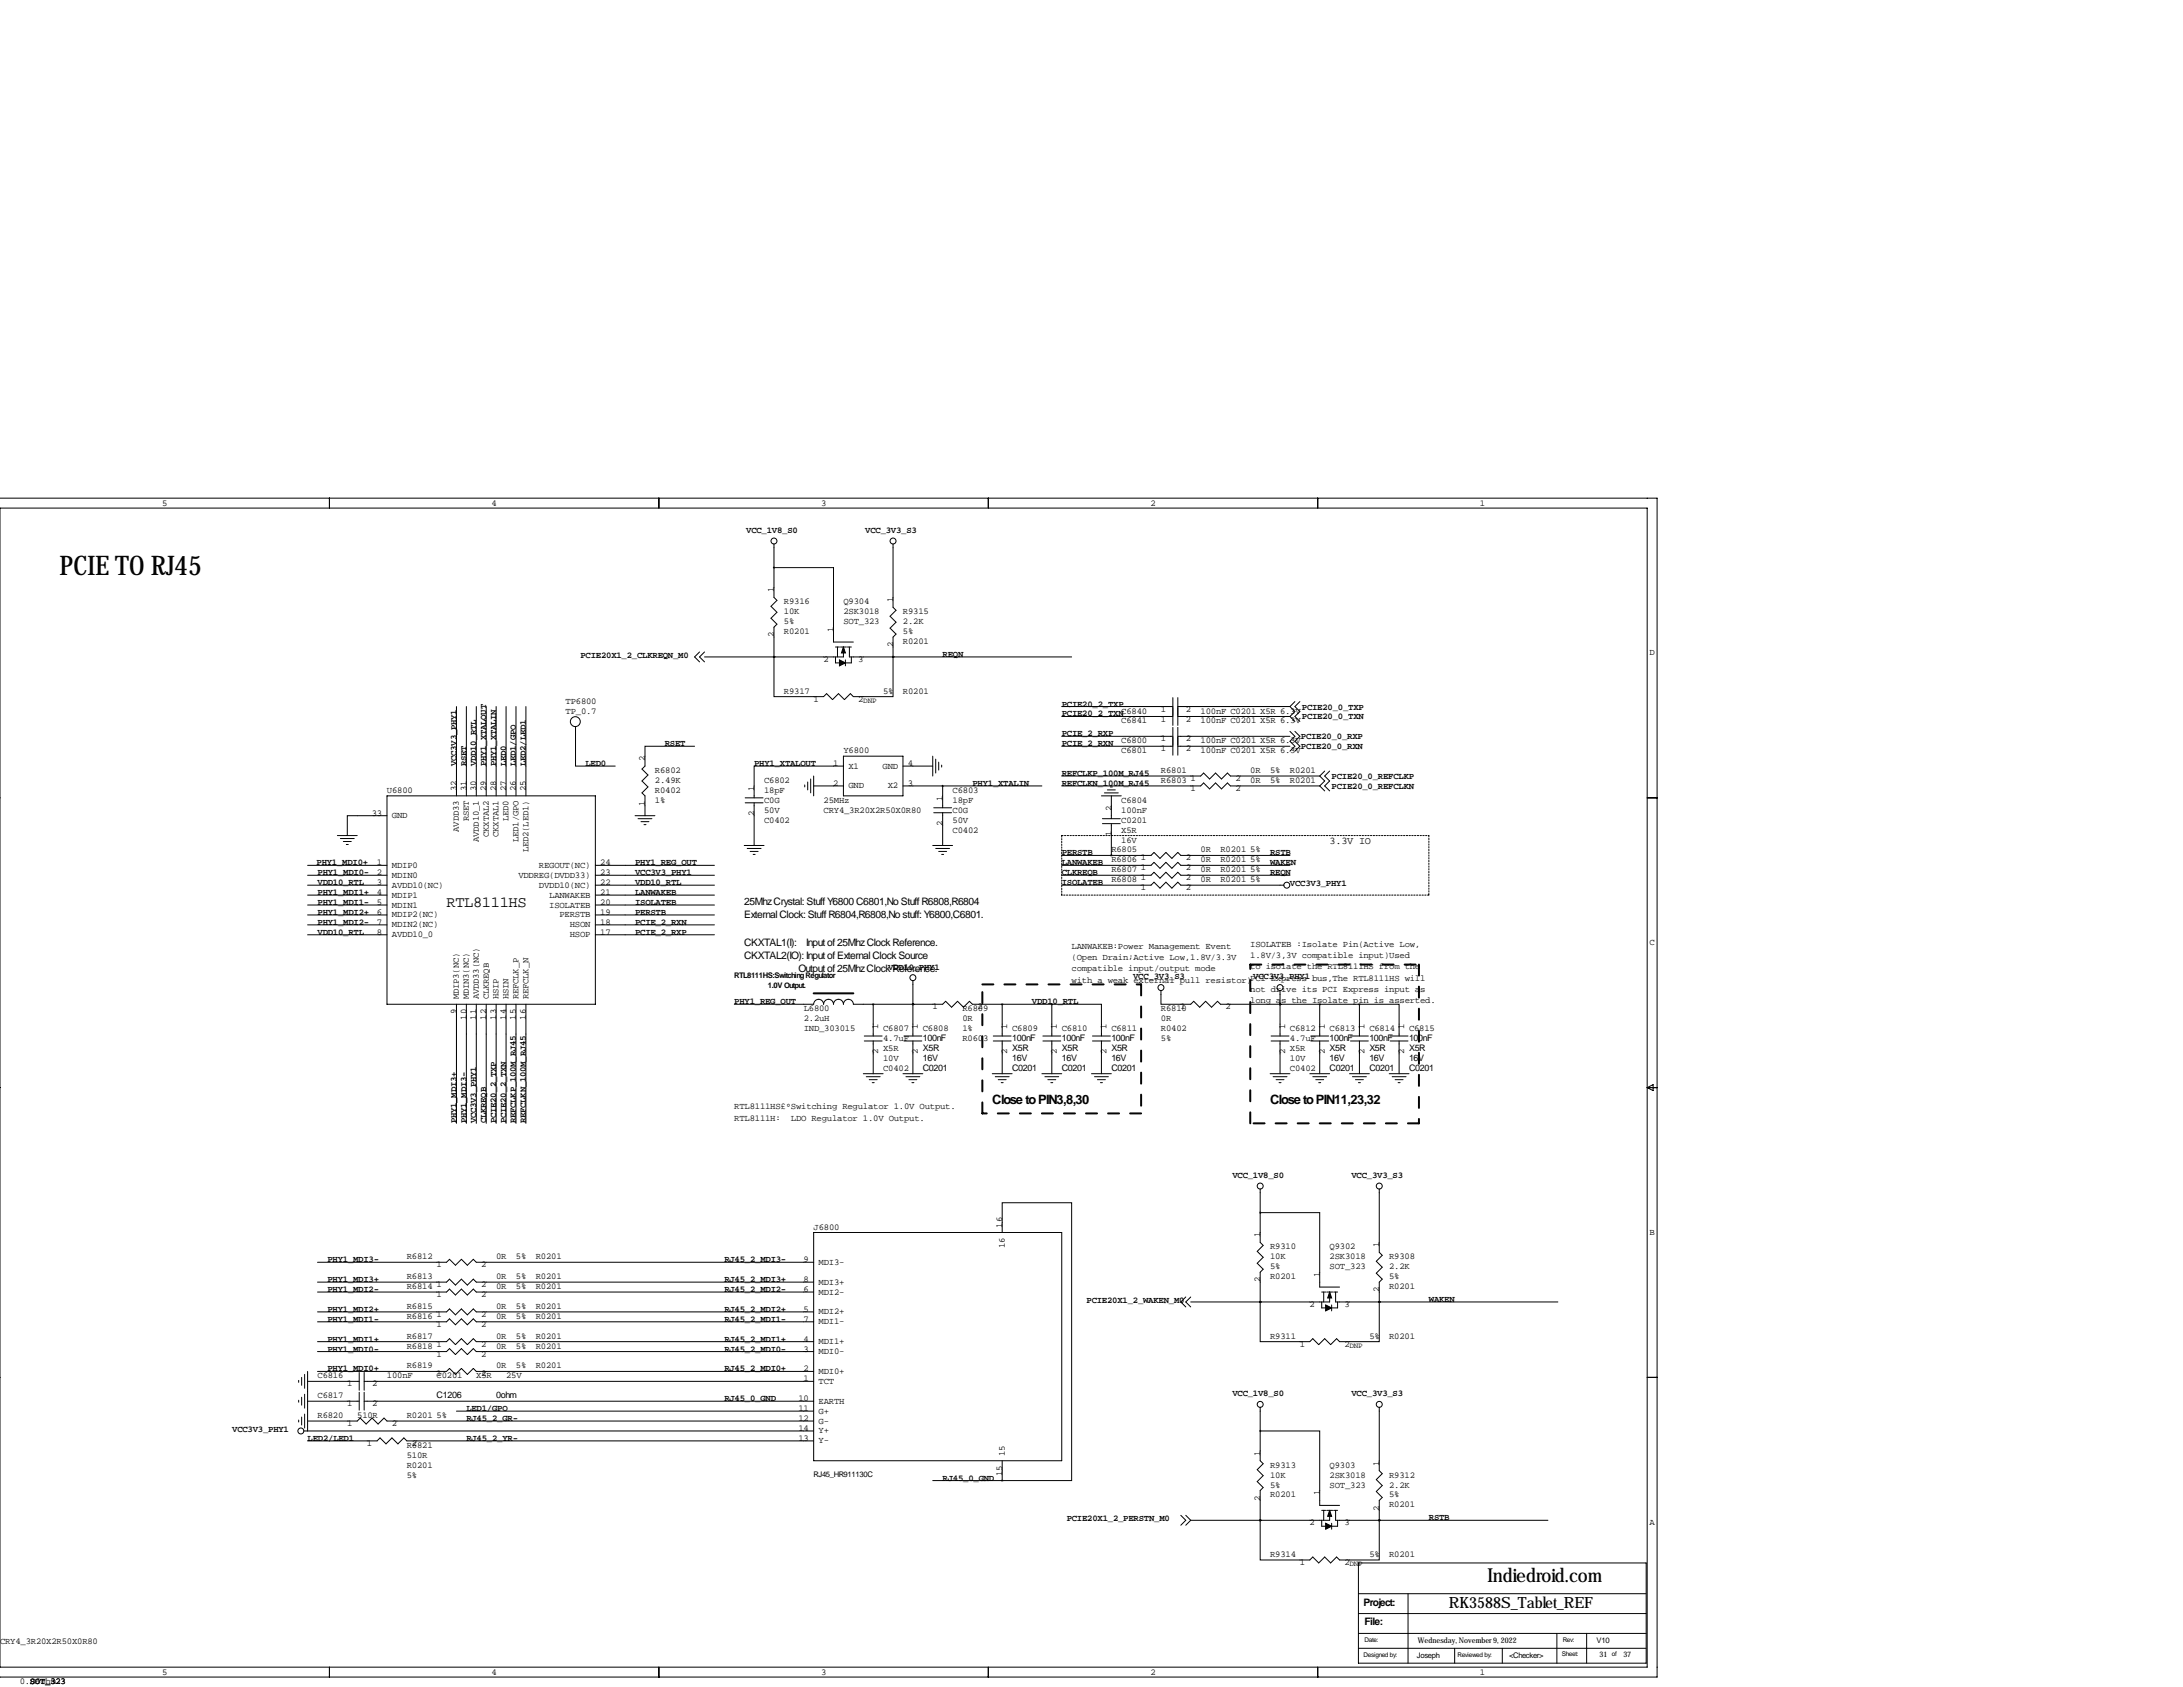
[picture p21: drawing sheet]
<svg xmlns="http://www.w3.org/2000/svg" width="559mm" height="432mm" viewBox="0 0 559 432" stroke-linecap="round" stroke-linejoin="round" font-family="sans-serif">
<defs><g id="words">
<text font-size="6.9" x="15.2" y="147.1">PCIE TO RJ45</text>
<text font-size="4.9" x="380.7" y="404.9">Indiedroid.com</text>
<g font-size="4">
<text x="114.3" y="232.2">RTL8111HS</text>
<text x="370.8" y="411.5">RK3588S_Tablet_REF</text>
</g>
<g font-size="3.3">
<text x="254" y="282.7">Close to PIN3,8,30</text>
<text x="325.1" y="282.7">Close to PIN11,23,32</text>
</g>
<g font-size="2.6">
<text x="340.4" y="216.2">3.3V IO</text>
<text x="190.5" y="231.6">25Mhz Crystal: Stuff Y6800 C6801,No Stuff R6808,R6804</text>
<text x="190.5" y="235">External Clock: Stuff R6804,R6808,No stuff: Y6800,C6801.</text>
<text x="190.5" y="242.1">CKXTAL1(I):</text>
<text x="190.5" y="245.4">CKXTAL2(IO): Input of External Clock Source</text>
<text x="206.3" y="242.1">Input of 25Mhz Clock Reference.</text>
<text x="204.4" y="248.8">Output of 25Mhz Clock Reference.</text>
<text x="349" y="411">Project:</text>
<text x="349.2" y="416.1">File:</text>
</g>
<g font-size="2.3">
<text x="41.5" y="129.4">5</text>
<text x="125.8" y="129.4">4</text>
<text x="210.2" y="129.4">3</text>
<text x="294.5" y="129.4">2</text>
<text x="378.8" y="129.4">1</text>
<text x="191" y="136.4">VCC_1V8_S0</text>
<text x="221.5" y="136.4">VCC_3V3_S3</text>
<text x="198.1" y="151.6" transform="rotate(-90 198.1 151.6)">1</text>
<text x="200.7" y="154.7">R9316</text>
<text x="215.9" y="154.7">Q9304</text>
<text x="228.6" y="154.2" transform="rotate(-90 228.6 154.2)">1</text>
<text x="200.7" y="159.8">5%</text>
<text x="200.7" y="157.2">10K</text>
<text x="213.4" y="161.8" transform="rotate(-90 213.4 161.8)">1</text>
<text x="215.9" y="159.8">SOT_323</text>
<text x="215.9" y="157.2">2SK3018</text>
<text x="231.1" y="157.2">R9315</text>
<text x="231.1" y="159.8">2.2K</text>
<text x="198.1" y="163.1" transform="rotate(-90 198.1 163.1)">2</text>
<text x="200.7" y="162.3">R0201</text>
<text x="228.6" y="165.7" transform="rotate(-90 228.6 165.7)">2</text>
<text x="231.1" y="164.8">R0201</text>
<text x="231.1" y="162.3">5%</text>
<text x="422.3" y="167.8">D</text>
<text x="148.6" y="168.4">PCIE20X1_2_CLKREQN_M0</text>
<text x="210.8" y="169.4">2</text>
<text x="219.7" y="169.4">3</text>
<text x="241.3" y="168.1">REQN</text>
<text x="200.7" y="177.5">R9317</text>
<text x="208.2" y="179.6">1</text>
<text x="219.7" y="179.6">2</text>
<text x="226.1" y="177.5">5%</text>
<text x="231.1" y="177.5">R0201</text>
<text x="144.8" y="180.1">TP6800</text>
<text x="144.8" y="182.6">TP_0.7</text>
<text x="271.8" y="180.8">PCIE20_2_TXP</text>
<text x="271.8" y="183.4">PCIE20_2_TXN</text>
<text x="287" y="182.6">C6840</text>
<text x="287" y="185.2">C6841</text>
<text x="297.1" y="182.1">1</text>
<text x="297.1" y="184.7">1</text>
<text x="303.5" y="182.1">2</text>
<text x="303.5" y="184.7">2</text>
<text x="307.3" y="182.6">100nF C0201 X5R 6.3V</text>
<text x="307.3" y="185.2">100nF C0201 X5R 6.3V</text>
<text x="333.2" y="181.6">PCIE20_0_TXP</text>
<text x="333.2" y="184.1">PCIE20_0_TXN</text>
<text x="170.2" y="191">RSET</text>
<text x="271.8" y="191">PCIE_2_RXN</text>
<text x="271.8" y="188.5">PCIE_2_RXP</text>
<text x="287" y="190.2">C6800</text>
<text x="297.1" y="189.8">1</text>
<text x="303.5" y="189.8">2</text>
<text x="307.3" y="190.2">100nF C0201 X5R 6.3V</text>
<text x="333" y="189.2">PCIE20_0_RXP</text>
<text x="333" y="191.8">PCIE20_0_RXN</text>
<text x="116.8" y="196.1" transform="rotate(-90 116.8 196.1)">VCC3V3_PHY1</text>
<text x="119.4" y="196.1" transform="rotate(-90 119.4 196.1)">RSET</text>
<text x="121.9" y="196.1" transform="rotate(-90 121.9 196.1)">VDD10_RTL</text>
<text x="124.5" y="196.1" transform="rotate(-90 124.5 196.1)">PHY1_XTALOUT</text>
<text x="127" y="196.1" transform="rotate(-90 127 196.1)">PHY1_XTALIN</text>
<text x="129.5" y="196.1" transform="rotate(-90 129.5 196.1)">LED0</text>
<text x="132.1" y="196.1" transform="rotate(-90 132.1 196.1)">LED1/GPO</text>
<text x="134.6" y="196.1" transform="rotate(-90 134.6 196.1)">LED2/LED1</text>
<text x="149.9" y="196.1">LED0</text>
<text x="165.1" y="194.8" transform="rotate(-90 165.1 194.8)">2</text>
<text x="167.6" y="197.9">R6802</text>
<text x="193" y="196.1">PHY1_XTALOUT</text>
<text x="213.3" y="196.1">1</text>
<text x="215.9" y="192.8">Y6800</text>
<text x="217.2" y="196.7">X1</text>
<text x="225.9" y="196.7">GND</text>
<text x="232.4" y="196.1">4</text>
<text x="287" y="192.8">C6801</text>
<text x="297.1" y="192.3">1</text>
<text x="297.2" y="197.9">R6801</text>
<text x="303.5" y="192.3">2</text>
<text x="307.3" y="192.8">100nF C0201 X5R 6.3V</text>
<text x="320" y="197.9">0R</text>
<text x="325.1" y="197.9">5%</text>
<text x="330.2" y="197.9">R0201</text>
<text x="99.1" y="202.9">U6800</text>
<text x="116.8" y="202.4" transform="rotate(-90 116.8 202.4)">32</text>
<text x="119.4" y="202.4" transform="rotate(-90 119.4 202.4)">31</text>
<text x="121.9" y="202.4" transform="rotate(-90 121.9 202.4)">30</text>
<text x="124.5" y="202.4" transform="rotate(-90 124.5 202.4)">29</text>
<text x="127" y="202.4" transform="rotate(-90 127 202.4)">28</text>
<text x="129.5" y="202.4" transform="rotate(-90 129.5 202.4)">27</text>
<text x="132.1" y="202.4" transform="rotate(-90 132.1 202.4)">26</text>
<text x="134.6" y="202.4" transform="rotate(-90 134.6 202.4)">25</text>
<text x="167.6" y="202.9">R0402</text>
<text x="167.6" y="200.4">2.49K</text>
<text x="193" y="202.4" transform="rotate(-90 193 202.4)">1</text>
<text x="195.6" y="200.4">C6802</text>
<text x="195.6" y="202.9">18pF</text>
<text x="213.3" y="201.2">2</text>
<text x="217.2" y="201.8">GND</text>
<text x="227.2" y="201.8">X2</text>
<text x="232.4" y="201.2">3</text>
<text x="243.8" y="202.9">C6803</text>
<text x="248.9" y="201.2">PHY1_XTALIN</text>
<text x="271.8" y="201.2">REFCLKN_100M_RJ45</text>
<text x="271.8" y="198.6">REFCLKP_100M_RJ45</text>
<text x="297.2" y="200.4">R6803</text>
<text x="304.8" y="202.5">1</text>
<text x="304.8" y="199.9">1</text>
<text x="316.2" y="202.5">2</text>
<text x="316.2" y="199.9">2</text>
<text x="320" y="200.4">0R</text>
<text x="325.1" y="200.4">5%</text>
<text x="330.2" y="200.4">R0201</text>
<text x="340.9" y="201.9">PCIE20_0_REFCLKN</text>
<text x="340.9" y="199.4">PCIE20_0_REFCLKP</text>
<text x="95.2" y="208.8">33</text>
<text x="100.3" y="209.4">GND</text>
<text x="165.1" y="206.3" transform="rotate(-90 165.1 206.3)">1</text>
<text x="167.6" y="205.5">1%</text>
<text x="193" y="208.8" transform="rotate(-90 193 208.8)">2</text>
<text x="195.6" y="205.5">C0G</text>
<text x="195.6" y="208">50V</text>
<text x="210.8" y="208">CRY4_3R20X2R50X0R80</text>
<text x="210.8" y="205.5">25MHz</text>
<text x="241.3" y="205" transform="rotate(-90 241.3 205)">1</text>
<text x="243.8" y="208">C0G</text>
<text x="243.8" y="205.5">18pF</text>
<text x="284.5" y="207.5" transform="rotate(-90 284.5 207.5)">2</text>
<text x="287" y="205.5">C6804</text>
<text x="287" y="208">100nF</text>
<text x="117.5" y="212.9" transform="rotate(-90 117.5 212.9)">AVDD33</text>
<text x="120" y="210.2" transform="rotate(-90 120 210.2)">RSET</text>
<text x="122.6" y="215.5" transform="rotate(-90 122.6 215.5)">AVDD10_1</text>
<text x="125.1" y="214.2" transform="rotate(-90 125.1 214.2)">CKXTAL2</text>
<text x="127.6" y="214.2" transform="rotate(-90 127.6 214.2)">CKXTAL1</text>
<text x="130.2" y="210.2" transform="rotate(-90 130.2 210.2)">LED0</text>
<text x="132.7" y="215.5" transform="rotate(-90 132.7 215.5)">LED1/GPO</text>
<text x="195.6" y="210.6">C0402</text>
<text x="241.3" y="211.4" transform="rotate(-90 241.3 211.4)">2</text>
<text x="243.8" y="213.1">C0402</text>
<text x="243.8" y="210.6">50V</text>
<text x="284.5" y="213.9" transform="rotate(-90 284.5 213.9)">1</text>
<text x="287" y="210.6">C0201</text>
<text x="287" y="213.1">X5R</text>
<text x="287" y="215.6">16V</text>
<text x="81" y="221.5">PHY1_MDI0+</text>
<text x="96.5" y="221.5">1</text>
<text x="135.3" y="218.2" transform="rotate(-90 135.3 218.2)">LED2(LED1)</text>
<text x="153.7" y="221.5">24</text>
<text x="162.6" y="221.5">PHY1_REG_OUT</text>
<text x="271.8" y="218.9">PERSTB</text>
<text x="271.8" y="221.5">LANWAKEB</text>
<text x="284.5" y="218.2">R6805</text>
<text x="284.5" y="220.7">R6806</text>
<text x="292.1" y="220.2">1</text>
<text x="303.5" y="220.2">2</text>
<text x="307.3" y="218.2">0R</text>
<text x="307.3" y="220.7">0R</text>
<text x="312.4" y="218.2">R0201</text>
<text x="312.4" y="220.7">R0201</text>
<text x="320" y="218.2">5%</text>
<text x="320" y="220.7">5%</text>
<text x="325.1" y="218.9">RSTB</text>
<text x="325.1" y="221.5">WAKEN</text>
<text x="81.3" y="224">PHY1_MDI0-</text>
<text x="81.3" y="226.6">VDD10_RTL</text>
<text x="96.5" y="226.6">3</text>
<text x="96.5" y="224">2</text>
<text x="100.3" y="227.2">AVDD10(NC)</text>
<text x="100.3" y="222.1">MDIP0</text>
<text x="100.3" y="224.7">MDIN0</text>
<text x="132.7" y="224.7">VDDREG(DVDD33)</text>
<text x="138" y="222.1">REGOUT(NC)</text>
<text x="138" y="227.2">DVDD10(NC)</text>
<text x="153.7" y="224">23</text>
<text x="153.7" y="226.6">22</text>
<text x="162.6" y="226.6">VDD10_RTL</text>
<text x="162.6" y="224">VCC3V3_PHY1</text>
<text x="271.8" y="226.6">ISOLATEB</text>
<text x="271.8" y="224">CLKREQB</text>
<text x="284.5" y="225.8">R6808</text>
<text x="284.5" y="223.3">R6807</text>
<text x="292.1" y="227.9">1</text>
<text x="292.1" y="222.8">1</text>
<text x="292.1" y="225.3">1</text>
<text x="303.5" y="227.9">2</text>
<text x="303.5" y="222.8">2</text>
<text x="303.5" y="225.3">2</text>
<text x="307.3" y="225.8">0R</text>
<text x="307.3" y="223.3">0R</text>
<text x="312.4" y="225.8">R0201</text>
<text x="312.4" y="223.3">R0201</text>
<text x="320" y="225.8">5%</text>
<text x="320" y="223.3">5%</text>
<text x="325.1" y="224">REQN</text>
<text x="330.2" y="226.8">VCC3V3_PHY1</text>
<text x="81.3" y="229.1">PHY1_MDI1+</text>
<text x="81.3" y="231.6">PHY1_MDI1-</text>
<text x="96.5" y="229.1">4</text>
<text x="96.5" y="231.6">5</text>
<text x="100.3" y="229.8">MDIP1</text>
<text x="100.3" y="232.3">MDIN1</text>
<text x="140.6" y="232.3">ISOLATEB</text>
<text x="140.6" y="229.8">LANWAKEB</text>
<text x="153.7" y="231.6">20</text>
<text x="153.7" y="229.1">21</text>
<text x="162.6" y="231.6">ISOLATEB</text>
<text x="162.6" y="229.1">LANWAKEB</text>
<text x="81.3" y="234.2">PHY1_MDI2+</text>
<text x="81.3" y="236.7">PHY1_MDI2-</text>
<text x="81.3" y="239.3">VDD10_RTL</text>
<text x="96.5" y="239.3">8</text>
<text x="96.5" y="234.2">6</text>
<text x="96.5" y="236.7">7</text>
<text x="100.3" y="239.9">AVDD10_0</text>
<text x="100.3" y="234.8">MDIP2(NC)</text>
<text x="100.3" y="237.4">MDIN2(NC)</text>
<text x="143.2" y="234.8">PERSTB</text>
<text x="145.9" y="239.9">HSOP</text>
<text x="145.9" y="237.4">HSON</text>
<text x="153.7" y="239.3">17</text>
<text x="153.7" y="236.7">18</text>
<text x="153.7" y="234.2">19</text>
<text x="162.6" y="236.7">PCIE_2_RXN</text>
<text x="162.6" y="239.3">PCIE_2_RXP</text>
<text x="162.6" y="234.2">PERSTB</text>
<text x="274.3" y="242.8">LANWAKEB:Power Management Event</text>
<text x="274.3" y="245.7">(Open Drain;Active Low,1.8V/3.3V</text>
<text x="320" y="242.3">ISOLATEB :Isolate Pin(Active Low,</text>
<text x="320" y="245.2">1.8V/3,3V compatible input)Used</text>
<text x="422.3" y="241.9">C</text>
<text x="227.3" y="248.2">VDD10_PHY1</text>
<text x="274.3" y="248.6">compatible input/output mode</text>
<text x="274.3" y="251.5">with a weak external pull resistor)</text>
<text x="290.1" y="250.7">VCC_3V3_S3</text>
<text x="320" y="248.1">to isolate the RTL8111HS from the</text>
<text x="320" y="251">PCI Express bus,The RTL8111HS will</text>
<text x="320.8" y="250.7">VCC3V3_PHY1</text>
<text x="117.5" y="255.8" transform="rotate(-90 117.5 255.8)">MDIP3(NC)</text>
<text x="120" y="255.8" transform="rotate(-90 120 255.8)">MDIN3(NC)</text>
<text x="122.6" y="255.8" transform="rotate(-90 122.6 255.8)">AVDD33(NC)</text>
<text x="125.1" y="255.8" transform="rotate(-90 125.1 255.8)">CLKREQB</text>
<text x="127.6" y="255.8" transform="rotate(-90 127.6 255.8)">HSIP</text>
<text x="130.2" y="255.8" transform="rotate(-90 130.2 255.8)">HSIN</text>
<text x="132.7" y="255.8" transform="rotate(-90 132.7 255.8)">REFCLK_P</text>
<text x="135.3" y="255.8" transform="rotate(-90 135.3 255.8)">REFCLK_N</text>
<text x="188" y="257">PHY1_REG_OUT</text>
<text x="264.2" y="257">VDD10_RTL</text>
<text x="320" y="253.9">not drive its PCI Express input as</text>
<text x="320" y="256.8">long as the Isolate pin is asserted.</text>
<text x="116.8" y="259.6" transform="rotate(-90 116.8 259.6)">9</text>
<text x="119.4" y="261" transform="rotate(-90 119.4 261)">10</text>
<text x="121.9" y="261" transform="rotate(-90 121.9 261)">11</text>
<text x="124.5" y="261" transform="rotate(-90 124.5 261)">12</text>
<text x="127" y="261" transform="rotate(-90 127 261)">13</text>
<text x="129.5" y="261" transform="rotate(-90 129.5 261)">14</text>
<text x="132.1" y="261" transform="rotate(-90 132.1 261)">15</text>
<text x="134.6" y="261" transform="rotate(-90 134.6 261)">16</text>
<text x="205.7" y="258.8">L6800</text>
<text x="205.7" y="263.9">IND_303015</text>
<text x="205.7" y="261.4">2.2uH</text>
<text x="224.8" y="263.4" transform="rotate(-90 224.8 263.4)">1</text>
<text x="226.1" y="263.9">C6807</text>
<text x="235" y="263.4" transform="rotate(-90 235 263.4)">1</text>
<text x="236.2" y="263.9">C6808</text>
<text x="238.7" y="258.3">1</text>
<text x="246.4" y="258.8">R6809</text>
<text x="246.4" y="263.9">1%</text>
<text x="246.4" y="261.4">0R</text>
<text x="250.2" y="258.3">2</text>
<text x="257.8" y="263.4" transform="rotate(-90 257.8 263.4)">1</text>
<text x="259.1" y="263.9">C6809</text>
<text x="270.5" y="263.4" transform="rotate(-90 270.5 263.4)">1</text>
<text x="271.8" y="263.9">C6810</text>
<text x="283.2" y="263.4" transform="rotate(-90 283.2 263.4)">1</text>
<text x="284.5" y="263.9">C6811</text>
<text x="297.2" y="258.8">R6810</text>
<text x="297.2" y="263.9">R0402</text>
<text x="297.2" y="261.4">0R</text>
<text x="302.2" y="258.3">1</text>
<text x="313.7" y="258.3">2</text>
<text x="329" y="263.4" transform="rotate(-90 329 263.4)">1</text>
<text x="330.2" y="263.9">C6812</text>
<text x="339.1" y="263.4" transform="rotate(-90 339.1 263.4)">1</text>
<text x="340.4" y="263.9">C6813</text>
<text x="349.3" y="263.4" transform="rotate(-90 349.3 263.4)">1</text>
<text x="350.5" y="263.9">C6814</text>
<text x="359.4" y="263.4" transform="rotate(-90 359.4 263.4)">1</text>
<text x="360.7" y="263.9">C6815</text>
<text x="224.8" y="269.8" transform="rotate(-90 224.8 269.8)">2</text>
<text x="226.1" y="269">X5R</text>
<text x="226.1" y="266.4">4.7uF</text>
<text x="235" y="269.8" transform="rotate(-90 235 269.8)">2</text>
<text x="236.2" y="269">X5R</text>
<text x="236.2" y="266.4">100nF</text>
<text x="246.4" y="266.4">R0603</text>
<text x="257.8" y="269.8" transform="rotate(-90 257.8 269.8)">2</text>
<text x="259.1" y="269">X5R</text>
<text x="259.1" y="266.4">100nF</text>
<text x="270.5" y="269.8" transform="rotate(-90 270.5 269.8)">2</text>
<text x="271.8" y="269">X5R</text>
<text x="271.8" y="266.4">100nF</text>
<text x="283.2" y="269.8" transform="rotate(-90 283.2 269.8)">2</text>
<text x="284.5" y="269">X5R</text>
<text x="284.5" y="266.4">100nF</text>
<text x="297.2" y="266.4">5%</text>
<text x="329" y="269.8" transform="rotate(-90 329 269.8)">2</text>
<text x="330.2" y="269">X5R</text>
<text x="330.2" y="266.4">4.7uF</text>
<text x="339.1" y="269.8" transform="rotate(-90 339.1 269.8)">2</text>
<text x="340.4" y="269">X5R</text>
<text x="340.4" y="266.4">100nF</text>
<text x="349.3" y="269.8" transform="rotate(-90 349.3 269.8)">2</text>
<text x="350.5" y="269">X5R</text>
<text x="350.5" y="266.4">100nF</text>
<text x="359.4" y="269.8" transform="rotate(-90 359.4 269.8)">2</text>
<text x="360.7" y="269">X5R</text>
<text x="360.7" y="266.4">100nF</text>
<text x="226.1" y="274.1">C0402</text>
<text x="226.1" y="271.5">10V</text>
<text x="236.2" y="274.1">C0201</text>
<text x="236.2" y="271.5">16V</text>
<text x="259.1" y="274.1">C0201</text>
<text x="259.1" y="271.5">16V</text>
<text x="271.8" y="274.1">C0201</text>
<text x="271.8" y="271.5">16V</text>
<text x="284.5" y="274.1">C0201</text>
<text x="284.5" y="271.5">16V</text>
<text x="330.2" y="274.1">C0402</text>
<text x="330.2" y="271.5">10V</text>
<text x="340.4" y="274.1">C0201</text>
<text x="340.4" y="271.5">16V</text>
<text x="350.5" y="274.1">C0201</text>
<text x="350.5" y="271.5">16V</text>
<text x="360.7" y="274.1">C0201</text>
<text x="360.7" y="271.5">16V</text>
<text x="116.8" y="287.5" transform="rotate(-90 116.8 287.5)">PHY1_MDI3+</text>
<text x="119.4" y="287.5" transform="rotate(-90 119.4 287.5)">PHY1_MDI3-</text>
<text x="121.9" y="287.5" transform="rotate(-90 121.9 287.5)">VCC3V3_PHY1</text>
<text x="124.5" y="287.5" transform="rotate(-90 124.5 287.5)">CLKREQB</text>
<text x="127" y="287.5" transform="rotate(-90 127 287.5)">PCIE20_2_TXP</text>
<text x="129.5" y="287.5" transform="rotate(-90 129.5 287.5)">PCIE20_2_TXN</text>
<text x="132.1" y="287.5" transform="rotate(-90 132.1 287.5)">REFCLKP_100M_RJ45</text>
<text x="134.6" y="287.5" transform="rotate(-90 134.6 287.5)">REFCLKN_100M_RJ45</text>
<text x="188" y="284">RTL8111HS£ºSwitching Regulator 1.0V Output.</text>
<text x="188" y="286.9">RTL8111H:</text>
<text x="202.5" y="286.9">LDO Regulator 1.0V Output.</text>
<text x="315.5" y="301.5">VCC_1V8_S0</text>
<text x="345.9" y="301.5">VCC_3V3_S3</text>
<text x="208.3" y="314.7">J6800</text>
<text x="256.5" y="314.2" transform="rotate(-90 256.5 314.2)">16</text>
<text x="322.6" y="316.7" transform="rotate(-90 322.6 316.7)">1</text>
<text x="422.3" y="316.1">B</text>
<text x="83.8" y="323.1">PHY1_MDI3-</text>
<text x="104.1" y="322.3">R6812</text>
<text x="127" y="322.3">0R</text>
<text x="132.1" y="322.3">5%</text>
<text x="137.2" y="322.3">R0201</text>
<text x="185.4" y="323.1">RJ45_2_MDI3-</text>
<text x="205.7" y="323.1">9</text>
<text x="209.5" y="323.7">MDI3-</text>
<text x="257.2" y="319.4" transform="rotate(-90 257.2 319.4)">16</text>
<text x="325.1" y="319.8">R9310</text>
<text x="325.1" y="322.3">10K</text>
<text x="340.4" y="319.8">Q9302</text>
<text x="340.4" y="322.3">2SK3018</text>
<text x="353.1" y="319.3" transform="rotate(-90 353.1 319.3)">1</text>
<text x="355.6" y="322.3">R9308</text>
<text x="83.8" y="328.2">PHY1_MDI3+</text>
<text x="104.1" y="327.4">R6813</text>
<text x="104.1" y="329.9">R6814</text>
<text x="111.7" y="329.5">1</text>
<text x="111.7" y="324.4">1</text>
<text x="123.2" y="329.5">2</text>
<text x="123.2" y="324.4">2</text>
<text x="127" y="327.4">0R</text>
<text x="127" y="329.9">0R</text>
<text x="132.1" y="327.4">5%</text>
<text x="132.1" y="329.9">5%</text>
<text x="137.2" y="327.4">R0201</text>
<text x="137.2" y="329.9">R0201</text>
<text x="185.4" y="328.2">RJ45_2_MDI3+</text>
<text x="205.7" y="328.2">8</text>
<text x="209.5" y="328.8">MDI3+</text>
<text x="322.6" y="328.2" transform="rotate(-90 322.6 328.2)">2</text>
<text x="325.1" y="327.4">R0201</text>
<text x="325.1" y="324.9">5%</text>
<text x="337.8" y="326.9" transform="rotate(-90 337.8 326.9)">1</text>
<text x="340.4" y="324.9">SOT_323</text>
<text x="355.6" y="329.9">R0201</text>
<text x="355.6" y="327.4">5%</text>
<text x="355.6" y="324.9">2.2K</text>
<text x="83.8" y="335.8">PHY1_MDI2+</text>
<text x="83.8" y="330.7">PHY1_MDI2-</text>
<text x="104.1" y="335">R6815</text>
<text x="111.7" y="332">1</text>
<text x="123.2" y="332">2</text>
<text x="127" y="335">0R</text>
<text x="132.1" y="335">5%</text>
<text x="137.2" y="335">R0201</text>
<text x="185.4" y="330.7">RJ45_2_MDI2-</text>
<text x="185.4" y="335.8">RJ45_2_MDI2+</text>
<text x="205.7" y="330.7">6</text>
<text x="205.7" y="335.8">5</text>
<text x="209.5" y="331.4">MDI2-</text>
<text x="278.1" y="333.5">PCIE20X1_2_WAKEN_M0</text>
<text x="335.2" y="334.5">2</text>
<text x="344.2" y="334.5">3</text>
<text x="353.1" y="330.8" transform="rotate(-90 353.1 330.8)">2</text>
<text x="365.8" y="333.2">WAKEN</text>
<text x="83.8" y="338.3">PHY1_MDI1-</text>
<text x="104.1" y="337.6">R6816</text>
<text x="111.7" y="337.1">1</text>
<text x="111.7" y="339.6">1</text>
<text x="123.2" y="337.1">2</text>
<text x="123.2" y="339.6">2</text>
<text x="127" y="337.6">0R</text>
<text x="132.1" y="337.6">5%</text>
<text x="137.2" y="337.6">R0201</text>
<text x="185.4" y="338.3">RJ45_2_MDI1-</text>
<text x="205.7" y="338.3">7</text>
<text x="209.5" y="339">MDI1-</text>
<text x="209.5" y="336.4">MDI2+</text>
<text x="83.8" y="345.9">PHY1_MDI0-</text>
<text x="83.8" y="343.4">PHY1_MDI1+</text>
<text x="104.1" y="342.6">R6817</text>
<text x="104.1" y="345.2">R6818</text>
<text x="111.7" y="344.7">1</text>
<text x="111.7" y="347.2">1</text>
<text x="123.2" y="344.7">2</text>
<text x="123.2" y="347.2">2</text>
<text x="127" y="342.6">0R</text>
<text x="127" y="345.2">0R</text>
<text x="132.1" y="342.6">5%</text>
<text x="132.1" y="345.2">5%</text>
<text x="137.2" y="342.6">R0201</text>
<text x="137.2" y="345.2">R0201</text>
<text x="185.4" y="343.4">RJ45_2_MDI1+</text>
<text x="185.4" y="345.9">RJ45_2_MDI0-</text>
<text x="205.7" y="345.9">3</text>
<text x="205.7" y="343.4">4</text>
<text x="209.5" y="346.6">MDI0-</text>
<text x="209.5" y="344.1">MDI1+</text>
<text x="325.1" y="342.6">R9311</text>
<text x="332.7" y="344.7">1</text>
<text x="344.2" y="344.7">2</text>
<text x="350.5" y="342.6">5%</text>
<text x="355.6" y="342.6">R0201</text>
<text x="81.3" y="352.8">C6816</text>
<text x="83.8" y="351">PHY1_MDI0+</text>
<text x="99.1" y="352.8">100nF</text>
<text x="104.1" y="350.3">R6819</text>
<text x="111.7" y="352.3">1</text>
<text x="111.8" y="352.8">C0201</text>
<text x="121.9" y="352.8">X5R</text>
<text x="123.2" y="352.3">2</text>
<text x="127" y="350.3">0R</text>
<text x="129.5" y="352.8">25V</text>
<text x="132.1" y="350.3">5%</text>
<text x="137.2" y="350.3">R0201</text>
<text x="185.4" y="351">RJ45_2_MDI0+</text>
<text x="205.7" y="353.6">1</text>
<text x="205.7" y="351">2</text>
<text x="209.5" y="351.7">MDI0+</text>
<text x="81.3" y="357.9">C6817</text>
<text x="88.9" y="354.9">1</text>
<text x="88.9" y="359.9">1</text>
<text x="95.2" y="354.9">2</text>
<text x="95.2" y="359.9">2</text>
<text x="111.8" y="357.9">C1206</text>
<text x="127" y="357.9">0ohm</text>
<text x="185.4" y="358.6">RJ45_0_GND</text>
<text x="204.4" y="358.6">10</text>
<text x="209.5" y="354.2">TCT</text>
<text x="209.5" y="359.3">EARTH</text>
<text x="315.5" y="357.4">VCC_1V8_S0</text>
<text x="345.9" y="357.4">VCC_3V3_S3</text>
<text x="81.3" y="363">R6820</text>
<text x="88.9" y="365">1</text>
<text x="91.4" y="363">510R</text>
<text x="100.3" y="365">2</text>
<text x="104.1" y="363">R0201</text>
<text x="111.8" y="363">5%</text>
<text x="119.4" y="361.2">LED1/GPO</text>
<text x="119.4" y="363.7">RJ45_2_GR-</text>
<text x="204.4" y="361.2">11</text>
<text x="204.4" y="363.7">12</text>
<text x="209.5" y="361.8">G+</text>
<text x="209.5" y="364.4">G-</text>
<text x="59.4" y="366.5">VCC3V3_PHY1</text>
<text x="78.7" y="368.8">LED2/LED1</text>
<text x="93.9" y="370.1">1</text>
<text x="104.1" y="370.6">R6821</text>
<text x="105.4" y="370.1">2</text>
<text x="119.4" y="368.8">RJ45_2_YR-</text>
<text x="204.4" y="368.8">13</text>
<text x="204.4" y="366.3">14</text>
<text x="209.5" y="369.5">Y-</text>
<text x="209.5" y="366.9">Y+</text>
<text x="104.1" y="375.7">R0201</text>
<text x="104.1" y="373.1">510R</text>
<text x="256.5" y="377.8" transform="rotate(-90 256.5 377.8)">15</text>
<text x="257.2" y="372.6" transform="rotate(-90 257.2 372.6)">15</text>
<text x="322.6" y="372.6" transform="rotate(-90 322.6 372.6)">1</text>
<text x="325.1" y="375.7">R9313</text>
<text x="340.4" y="375.7">Q9303</text>
<text x="353.1" y="375.2" transform="rotate(-90 353.1 375.2)">1</text>
<text x="104.1" y="378.2">5%</text>
<text x="241.3" y="379">RJ45_0_GND</text>
<text x="325.1" y="383.3">R0201</text>
<text x="325.1" y="380.7">5%</text>
<text x="325.1" y="378.2">10K</text>
<text x="337.8" y="382.8" transform="rotate(-90 337.8 382.8)">1</text>
<text x="340.4" y="380.7">SOT_323</text>
<text x="340.4" y="378.2">2SK3018</text>
<text x="355.6" y="378.2">R9312</text>
<text x="355.6" y="383.3">5%</text>
<text x="355.6" y="380.7">2.2K</text>
<text x="273" y="389.4">PCIE20X1_2_PERSTN_M0</text>
<text x="322.6" y="384.1" transform="rotate(-90 322.6 384.1)">2</text>
<text x="353.1" y="386.6" transform="rotate(-90 353.1 386.6)">2</text>
<text x="355.6" y="385.8">R0201</text>
<text x="365.8" y="389.1">RSTB</text>
<text x="335.2" y="390.4">2</text>
<text x="344.2" y="390.4">3</text>
<text x="422.3" y="390.3">A</text>
<text x="325.1" y="398.5">R9314</text>
<text x="332.7" y="400.6">1</text>
<text x="344.2" y="400.6">2</text>
<text x="350.5" y="398.5">5%</text>
<text x="355.6" y="398.5">R0201</text>
<text x="0" y="420.9">CRY4_3R20X2R50X0R80</text>
<text x="5.1" y="431">0.06ohm</text>
<text x="7.6" y="431">SOT_323</text>
<text x="41.5" y="428.6">5</text>
<text x="125.8" y="428.6">4</text>
<text x="210.2" y="428.6">3</text>
<text x="294.5" y="428.6">2</text>
<text x="378.8" y="428.6">1</text>
</g>
<g font-size="2">
<text x="221" y="179.8">DNP</text>
<text x="188" y="250.4">RTL8111HS:Switching Regulator</text>
<text x="196.5" y="252.9">1.0V Output.</text>
<text x="345.4" y="344.9">DNP</text>
<text x="208.3" y="378">RJ45_HR911130C</text>
<text x="345.4" y="400.8">DNP</text>
<text x="362.7" y="424.4">Joseph</text>
<text x="363" y="420.6">Wednesday, November 9, 2022</text>
<text x="386.3" y="424.4">&lt;Checker&gt;</text>
<text x="408.7" y="420.6">V10</text>
<text x="409.4" y="424.2">31</text>
<text x="415.5" y="424.2">37</text>
</g>
<g font-size="1.6">
<text x="349" y="424.2">Designed by:</text>
<text x="349.2" y="420.4">Date:</text>
<text x="373.1" y="424.2">Reviewed by:</text>
<text x="399.8" y="423.9">Sheet:</text>
<text x="400" y="420.4">Rev:</text>
<text x="412.6" y="423.9">of</text>
</g>
</g></defs>
<path d="M251.5 252h40.6M292.1 252v33M320 246.9h43.2M363.2 246.9v40.6M251.5 285v-33M292.1 285h-40.6M320 287.5v-40.6M363.2 287.5h-43.2" fill="none" stroke="#000" stroke-width=".51" stroke-dasharray="2.8 2.8"/>
<path d="M271.8 213.9h94M365.8 213.9v15.2M271.8 229.1v-15.2M365.8 229.1h-94" fill="none" stroke="#000" stroke-width=".26" stroke-dasharray=".4 .4"/>
<g fill="none" stroke="#000" stroke-width=".26">
<path d="M0 127.5h424.2v301.8h-424.3M0 130h421.6v296.7h-421.6zM84.3 127.5v2.5M168.7 127.5v2.5M198.1 139.2v13.7l.8 .8-1.5 1.5 1.5 1.5-1.5 1.5 1.5 1.6-.8 .7v7.6M228.6 139.2v16.2l.8 .8-1.6 1.5 1.6 1.6-1.6 1.5 1.6 1.5-.8 .8v5M253 127.5v2.5M337.3 127.5v2.5M198.1 145.3h15.3v19h5M179.1 166.9l-1.3 1.2 1.3 1.3M180.3 166.9l-1.2 1.2 1.2 1.3M198.1 168.1h.1"/>
<path d="M198.1 168.1v10.2h12.7l.8-.8 1.5 1.6 1.5-1.6 1.6 1.6 1.5-1.6 .7 .8h10.2v-10.2M213.9 165.6h1M213.9 168.1v1.6h1M214.4 165.6v2.5M215.1 165.6h1.6M215.9 165.6v2.5h-35.6M216.4 168.9v1.5M216.9 165.6h1M217.4 165.6v2.5h56.9M217.9 168.1v1.6h-1.5M228.6 168.1h.1M300.2 178.6v7.1"/>
<path d="M301.5 178.6v7.1M331.5 179.6l-1.3 1.2M332.7 179.6l-1.2 1.2 1.2 1.3-1.2 1.3 1.2 1.3M116.8 180.8v22.9M119.4 180.8v22.9M121.9 180.8v22.9M124.5 180.8v22.9M127 180.8v22.9M129.5 180.8v22.9M132.1 180.8v22.9M134.6 180.8v22.9M147.3 185.9v10.2h10.2"/>
<path d="M177.8 191h-12.7v5.1l-.8 .7 1.6 1.6-1.6 1.5 1.6 1.5-1.6 1.5 .8 .8v5.1M207.5 199.4v3.5M208.3 198.6v5.1M215.9 196.1h-22.9v8.1M215.9 193.5h15.2v10.2h-15.2zM231.1 196.1h7.7M238.8 193.5v5.1M239.5 194.3v3.6M240.3 195.1v2M241 195.8v.5M271.8 180.8h28.4M271.8 191h28.4"/>
<path d="M271.8 198.6h35.5l.8-.7 1.5 1.5 1.5-1.5 1.6 1.5 1.5-1.5 .8 .7h22.8M271.8 188.5h28.4M271.8 183.4h28.4M300.2 186.2v7.1M301.5 180.8h28.7M301.5 186.2v7.1M301.5 191h28.7M301.5 188.5h28.7M301.5 183.4h28.7M330.2 180.8l1.3 1.3-1.3 1.3M330.2 187.2l1.3 1.3-1.3 1.2 1.3 1.3-1.3 1.3M330.2 183.4l1.3 1.3"/>
<path d="M331.5 187.2l1.2 1.3-1.2 1.2 1.2 1.3-1.2 1.3M337.8 198.6l1.3 1.3-1.3 1.3M339.1 197.4l-1.3 1.2M340.4 197.4l-1.3 1.2 1.3 1.3-1.3 1.3 1.3 1.2M-.1 204.2h.1M86.4 213.9h5M87.1 214.6h3.6M87.9 215.4h2M88.6 216.2h.6M99.1 208.8h-10.2v5.1M99.1 203.7h53.3v53.3h-53.3zM162.6 208.8h5"/>
<path d="M163.3 209.5h3.6M164.1 210.3h2M164.8 211.1h.6M190.5 216.4h5.1M190.8 204.2h4.5M190.8 205.5h4.5M191.3 217.2h3.5M192 217.9h2.1M192.8 218.7h.5M193 205.5v10.9M206 200.9v.5M206.8 200.2v2"/>
<path d="M208.3 201.2h7.6M231.1 201.2h35.6M238.8 216.4h5M239 208h4.6M239 206.8h4.6M239.5 217.2h3.6M240.3 217.9h2M241 218.7h.6M241.3 201.2v5.6M241.3 208v8.4M271.8 218.9h22.8l.8-.7 1.5 1.5 1.5-1.5 1.6 1.5 1.5-1.5 .8 .7h27.9M271.8 201.2h35.5l.8-.8 1.5 1.5 1.5-1.5 1.6 1.5 1.5-1.5 .8 .8h22.8"/>
<path d="M281.9 203.7h5.1M282.2 209.5h4.6M282.2 210.8h4.6M282.7 202.9h3.6M283.5 202.2h2M284.2 201.4h.5M284.5 203.7v5.8M284.5 210.8v8.1M337.8 201.2l1.3 1.2M421.6 204.2h2.6M78.7 226.6h20.4M78.7 239.3h20.4"/>
<path d="M78.7 236.7h20.4M78.7 221.5h20.4M78.7 224h20.4M78.7 229.1h20.4M78.7 231.6h20.4M78.7 234.2h20.4M152.4 226.6h30.5M152.4 239.3h30.5M152.4 236.7h30.5M152.4 221.5h30.5M152.4 224h30.5M152.4 229.1h30.5"/>
<path d="M152.4 231.6h30.5M152.4 234.2h30.5M271.8 226.6h22.8l.8-.8 1.5 1.5 1.5-1.5 1.6 1.5 1.5-1.5 .8 .8h26.4M271.8 221.5h22.8l.8-.8 1.5 1.5 1.5-1.5 1.6 1.5 1.5-1.5 .8 .8h27.9M271.8 224h22.8l.8-.7 1.5 1.5 1.5-1.5 1.6 1.5 1.5-1.5 .8 .7h27.9M116.8 257v30.5M119.4 257v30.5M121.9 257v30.5M124.5 257v30.5M127 257v30.5M129.5 257v30.5M132.1 257v30.5"/>
<path d="M134.6 257v30.5M188 257h20.3a1.27 1.27 0 0 1 1.3-1.2 1.27 1.27 0 0 1 1.2 1.2 1.27 1.27 0 0 1 1.3-1.2 1.27 1.27 0 0 1 1.3 1.2 1.27 1.27 0 0 1 1.2-1.2 1.27 1.27 0 0 1 1.3 1.2 1.27 1.27 0 0 1 1.3-1.2 1.27 1.27 0 0 1 1.2 1.2h22.9l.8-.7 1.5 1.5 1.5-1.5 1.5 1.5 1.6-1.5 .7 .7h20.3M223.5 257v8.2M233.7 257h.1M233.7 251v14.2M256.5 257v8.2M269.2 257h12.7v8.2M269.2 257v8.2M297.2 253.5v3.5h7.6l.8-.7 1.5 1.5 1.5-1.5 1.5 1.5 1.6-1.5 .7 .7h35.6M327.7 257h.1M327.7 253.5v11.7M337.8 257v8.2"/>
<path d="M348 257h10.1v8.2M348 257v8.2M-.1 278.4h.1M221 274.8h5.1M221.2 266.4h4.6M221.2 265.2h4.6M221.7 275.6h3.6M222.5 276.4h2M223.3 277.1h.5M223.5 266.4v8.4M231.1 274.8h5.1M231.4 266.4h4.6"/>
<path d="M231.4 265.2h4.6M231.9 275.6h3.6M232.7 276.4h2M233.4 277.1h.5M233.7 266.4v8.4M254 274.8h5.1M254.3 266.4h4.5M254.3 265.2h4.5M254.8 275.6h3.5M255.5 276.4h2.1M256.3 277.1h.5M256.5 266.4v8.4"/>
<path d="M266.7 274.8h5.1M267 266.4h4.5M267 265.2h4.5M267.5 275.6h3.5M268.2 276.4h2.1M269 277.1h.5M269.2 266.4v8.4M279.4 274.8h5.1M279.7 266.4h4.5M279.7 265.2h4.5M280.2 275.6h3.5M280.9 276.4h2.1"/>
<path d="M281.7 277.1h.5M281.9 266.4v8.4M325.1 274.8h5.1M325.4 266.4h4.5M325.4 265.2h4.5M325.9 275.6h3.5M326.6 276.4h2.1M327.4 277.1h.5M327.7 266.4v8.4M335.3 274.8h5.1M335.5 266.4h4.6M335.5 265.2h4.6"/>
<path d="M336 275.6h3.6M336.8 276.4h2M337.6 277.1h.5M337.8 266.4v8.4M345.4 274.8h5.1M345.7 266.4h4.6M345.7 265.2h4.6M346.2 275.6h3.6M347 276.4h2M347.7 277.1h.5M348 266.4v8.4M355.6 274.8h5.1"/>
<path d="M355.9 266.4h4.5M355.9 265.2h4.5M356.4 275.6h3.5M357.1 276.4h2.1M357.9 277.1h.5M358.1 266.4v8.4M421.6 278.4h2.6M421.6 278.4l1.6-.8v1.5zM208.3 315.5h63.5v58.4h-63.5zM256.5 315.5v-7.7h17.8v71.2h-17.8M322.6 310.4h15.2v19h5.1M322.6 304.3v13.7l.7 .8-1.5 1.5 1.5 1.5-1.5 1.5 1.5 1.6-.7 .7v7.6"/>
<path d="M353.1 304.3v16.2l.7 .8-1.5 1.5 1.5 1.6-1.5 1.5 1.5 1.5-.7 .8v5M81.3 338.3h33l.8-.7 1.5 1.5 1.5-1.5 1.5 1.5 1.6-1.5 .7 .7h86.4M81.3 328.2h33l.8-.8 1.5 1.5 1.5-1.5 1.5 1.5 1.6-1.5 .7 .8h86.4M81.3 330.7h33l.8-.8 1.5 1.6 1.5-1.6 1.5 1.6 1.6-1.6 .7 .8h86.4M81.3 335.8h33l.8-.8 1.5 1.5 1.5-1.5 1.5 1.5 1.6-1.5 .7 .8h86.4M81.3 323.1h33l.8-.8 1.5 1.5 1.5-1.5 1.5 1.5 1.6-1.5 .7 .8h86.4M303.5 332l-1.2 1.2 1.2 1.3M304.8 332l-1.3 1.2 1.3 1.3M322.6 333.2v10.2h12.7l.7-.8 1.6 1.6 1.5-1.6 1.5 1.6 1.5-1.6 .8 .8h10.2v-10.2M322.6 333.2h.1M338.3 330.7h1M338.3 333.2v1.6h1"/>
<path d="M338.8 330.7v2.5M339.6 330.7h1.5M340.4 330.7v2.5h-35.6M340.9 334v1.5M341.4 330.7h1M341.9 330.7v2.5h56.9M342.4 333.2v1.6h-1.5M353.1 333.2h.1M-.1 352.6h.1M76.5 353.3v.5M76.5 358.4v.5M77.2 352.6v2"/>
<path d="M77.2 357.6v2.1M78 351.8v3.5M78 356.9v3.5M78.7 353.6h13.2M78.7 358.6h13.2M78.7 351v15.3M81.3 351h33l.8-.7 1.5 1.5 1.5-1.5 1.5 1.5 1.6-1.5 .7 .7h86.4M81.3 343.4h33l.8-.8 1.5 1.6 1.5-1.6 1.5 1.6 1.6-1.6 .7 .8h86.4M81.3 345.9h33l.8-.7 1.5 1.5 1.5-1.5 1.5 1.5 1.6-1.5 .7 .7h86.4M91.9 351.3v4.6M91.9 356.4v4.5M93.2 353.6h115.1"/>
<path d="M93.2 358.6h115.1M93.2 351.3v4.6M93.2 356.4v4.5M421.6 352.6h2.6M76.5 363.5v.5M77.2 362.7v2M77.7 366.3h130.6M78 361.9v3.6M78.7 368.8h17.8l.8-.8 1.5 1.6 1.5-1.6 1.6 1.6 1.5-1.6 .7 .8h104.2M78.7 363.7h12.7l.8-.7 1.5 1.5 1.5-1.5 1.6 1.5 1.5-1.5 .8 .7h109.2M116.8 361.2h91.5M238.8 379h17.7"/>
<path d="M256.5 373.9v5.1M322.6 366.3h15.2v19h5.1M322.6 360.2v13.7l.7 .7-1.5 1.6 1.5 1.5-1.5 1.5 1.5 1.5-.7 .8v7.6M353.1 360.2v16.2l.7 .8-1.5 1.5 1.5 1.5-1.5 1.6 1.5 1.5-.7 .7v5.1M302.3 387.9l1.2 1.2-1.2 1.3M303.5 387.9l1.3 1.2M304.8 389.1l-1.3 1.3M322.6 389.1h.1M322.6 389.1v10.2h12.7l.7-.8 1.6 1.5 1.5-1.5 1.5 1.5 1.5-1.5 .8 .8h10.2v-10.2M338.3 386.6h1M338.3 389.1v1.6h1M338.8 386.6v2.5"/>
<path d="M339.6 386.6h1.5M340.4 386.6v2.5h-35.6M340.9 389.9v1.5M341.4 386.6h1M341.9 386.6v2.5h54.3M342.4 389.1v1.6h-1.5M353.1 389.1h.1M347.7 407.9h73.7M347.7 400h73.7v25.7h-73.7zM347.7 413h73.7M347.7 418.1h73.7M360.4 407.9v17.8"/>
<path d="M398.5 418.1v7.6M406.1 418.1v7.6M84.3 426.7v2.6M168.7 426.7v2.6M253 426.7v2.6M337.3 426.7v2.6M347.7 421.9h73.7M372.4 421.9v3.8M384.6 421.9v3.8"/>
<circle cx="198.1" cy="138.5" r=".76"/>
<circle cx="228.6" cy="138.5" r=".76"/>
<circle cx="147.3" cy="184.7" r="1.27"/>
<circle cx="329.4" cy="226.6" r=".76"/>
<circle cx="233.7" cy="250.2" r=".76"/>
<circle cx="297.2" cy="252.8" r=".76"/>
<circle cx="327.7" cy="252.8" r=".76"/>
<circle cx="322.6" cy="303.6" r=".76"/>
<circle cx="353.1" cy="303.6" r=".76"/>
<circle cx="322.6" cy="359.5" r=".76"/>
<circle cx="353.1" cy="359.5" r=".76"/>
<circle cx="77" cy="366.3" r=".76"/>
</g>
<path d="M208.3 254.3h10.1" fill="none" stroke="#000" stroke-width=".51"/>
<path d="M215.9 165.6l.5 1.5h-1zM214.9 168.9l1.5 .8-1.5 .7zM340.4 330.7l.5 1.5h-1zM339.3 334l1.6 .8-1.6 .7zM340.4 386.6l.5 1.5h-1zM339.3 389.9l1.6 .8-1.6 .7z" fill="#000" stroke="#000" stroke-width=".26"/>
<path d="M256.5 257a.05 .05 0 0 0 .1 0 .05 .05 0 0 0-.1 0zM269.2 257a.05 .05 0 0 0 .1 0 .05 .05 0 0 0-.1 0zM353 389.1a.05 .05 0 0 0 .1 0 .05 .05 0 0 0-.1 0zM353 333.2a.05 .05 0 0 0 .1 0 .05 .05 0 0 0-.1 0zM327.6 257a.05 .05 0 0 0 .1 0 .05 .05 0 0 0-.1 0zM256.5 379a.05 .05 0 0 0 .1 0 .05 .05 0 0 0-.1 0zM353 389.1a.05 .05 0 0 0 .1 0 .05 .05 0 0 0-.1 0zM353 333.2a.05 .05 0 0 0 .1 0 .05 .05 0 0 0-.1 0zM327.6 257a.05 .05 0 0 0 .1 0 .05 .05 0 0 0-.1 0z" fill="#000" stroke="#000" stroke-width=".51"/>
<use href="#words"/>
</svg>
